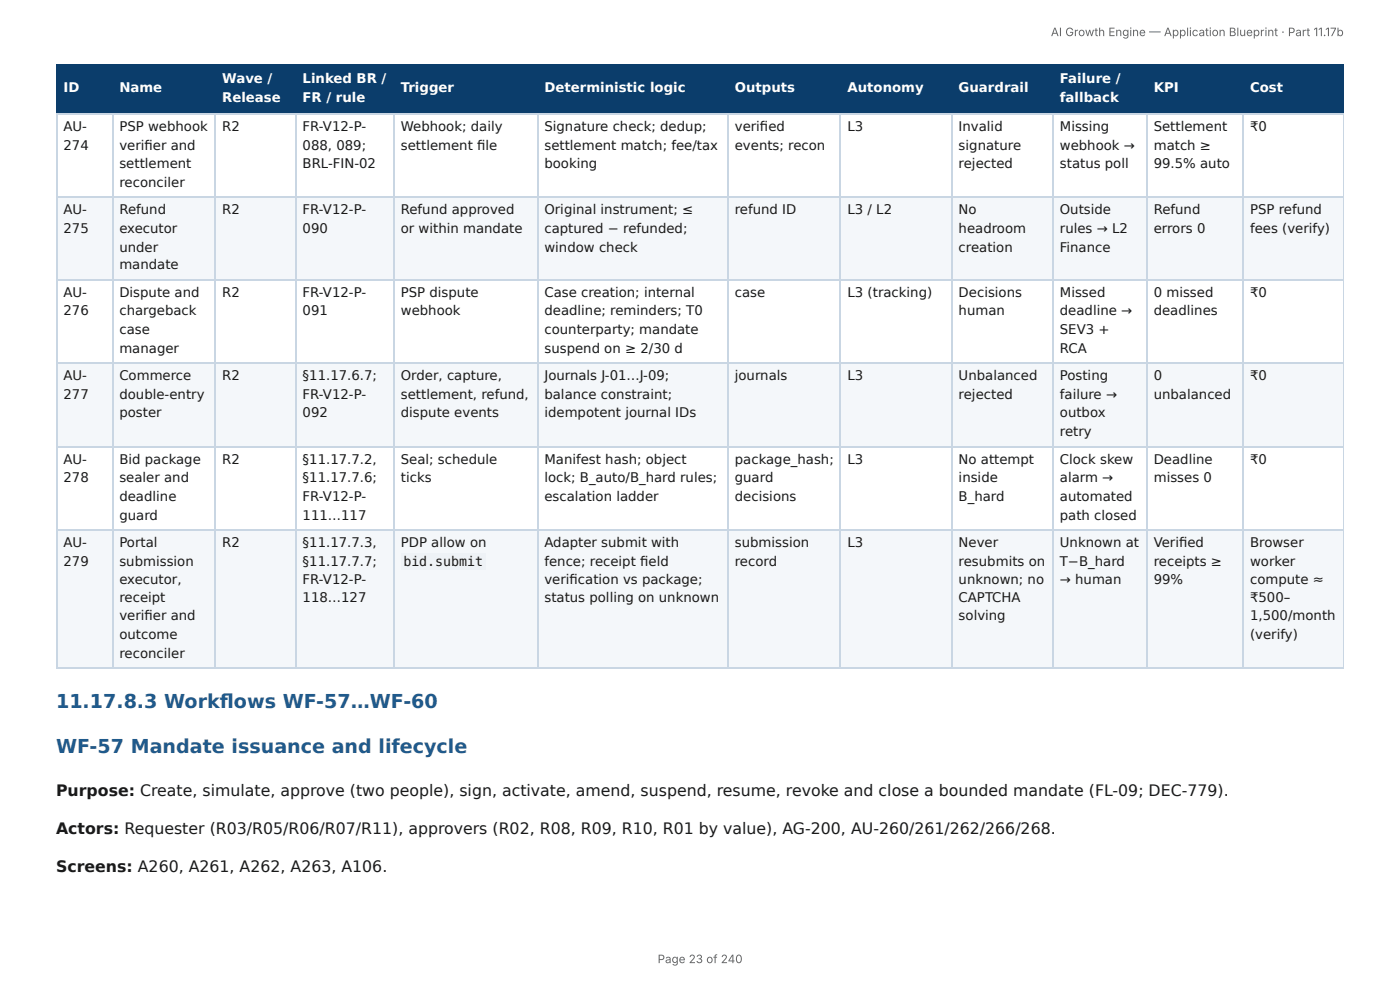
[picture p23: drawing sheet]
<svg xmlns="http://www.w3.org/2000/svg" width="297mm" height="210mm" viewBox="0 0 297 210" stroke-linecap="round" stroke-linejoin="round" font-family="sans-serif">
<defs><g id="words">
<g font-size="4.1" fill="#1f5a8c">
<text x="11.9" y="150.3">11.17.8.3 Workfl ows WF-57…WF-60</text>
<text x="11.9" y="159.8">WF-57 Mandate issuance and lifecycle</text>
</g>
<g font-size="3.3" fill="#1a1a1a">
<text x="11.9" y="169.1">Purpose: Create, simulate, approve (two people), sign, activate, amend, suspend, resume, revoke and close a bounded mandate (FL-09; DEC-779).</text>
<text x="11.9" y="177">Actors: Requester (R03/R05/R06/R07/R11), approvers (R02, R08, R09, R10, R01 by value), AG-200, AU-260/261/262/266/268.</text>
<text x="11.9" y="185.2">Screens: A260, A261, A262, A263, A106.</text>
</g>
<g font-size="2.8" fill="#fff">
<text x="47.2" y="17.7">Wave /</text>
<text x="64.3" y="17.7">Linked BR /</text>
<text x="225.1" y="17.7">Failure /</text>
<text x="13.5" y="19.6">ID</text>
<text x="25.4" y="19.6">Name</text>
<text x="47.2" y="21.7">Release</text>
<text x="64.3" y="21.7">FR / rule</text>
<text x="85.1" y="19.6">Trigger</text>
<text x="115.6" y="19.6">Deterministic logic</text>
<text x="156.1" y="19.6">Outputs</text>
<text x="180" y="19.6">Autonomy</text>
<text x="203.6" y="19.6">Guardrail</text>
<text x="225.1" y="21.7">fallback</text>
<text x="245" y="19.6">KPI</text>
<text x="265.5" y="19.6">Cost</text>
</g>
<g font-size="2.8" fill="#1a1a1a">
<text x="13.5" y="27.8">AU-</text>
<text x="25.4" y="27.8">PSP webhook</text>
<text x="47.2" y="27.8">R2</text>
<text x="64.3" y="27.8">FR-V12-P-</text>
<text x="85.1" y="27.8">Webhook; daily</text>
<text x="115.6" y="27.8">Signature check; dedup;</text>
<text x="156.1" y="27.8">verifi ed</text>
<text x="180" y="27.8">L3</text>
<text x="203.6" y="27.8">Invalid</text>
<text x="225.1" y="27.8">Missing</text>
<text x="245" y="27.8">Settlement</text>
<text x="265.5" y="27.8">₹0</text>
<text x="13.5" y="31.8">274</text>
<text x="25.4" y="31.8">verifi er and</text>
<text x="25.4" y="35.7">settlement</text>
<text x="64.3" y="31.8">088, 089;</text>
<text x="64.3" y="35.7">BRL-FIN-02</text>
<text x="85.1" y="31.8">settlement fi le</text>
<text x="115.6" y="31.8">settlement match; fee/tax</text>
<text x="115.6" y="35.7">booking</text>
<text x="156.1" y="31.8">events; recon</text>
<text x="203.6" y="31.8">signature</text>
<text x="203.6" y="35.7">rejected</text>
<text x="225.1" y="31.8">webhook →</text>
<text x="225.1" y="35.7">status poll</text>
<text x="245" y="31.8">match ≥</text>
<text x="245" y="35.7">99.5% auto</text>
<text x="25.4" y="39.7">reconciler</text>
<text x="13.5" y="45.5">AU-</text>
<text x="25.4" y="45.5">Refund</text>
<text x="47.2" y="45.5">R2</text>
<text x="64.3" y="45.5">FR-V12-P-</text>
<text x="85.1" y="45.5">Refund approved</text>
<text x="115.6" y="45.5">Original instrument; ≤</text>
<text x="156.1" y="45.5">refund ID</text>
<text x="180" y="45.5">L3 / L2</text>
<text x="203.6" y="45.5">No</text>
<text x="225.1" y="45.5">Outside</text>
<text x="245" y="45.5">Refund</text>
<text x="265.5" y="45.5">PSP refund</text>
<text x="13.5" y="49.5">275</text>
<text x="25.4" y="49.5">executor</text>
<text x="25.4" y="53.4">under</text>
<text x="64.3" y="49.5">090</text>
<text x="85.1" y="49.5">or within mandate</text>
<text x="115.6" y="49.5">captured − refunded;</text>
<text x="115.6" y="53.4">window check</text>
<text x="203.6" y="49.5">headroom</text>
<text x="203.6" y="53.4">creation</text>
<text x="225.1" y="49.5">rules → L2</text>
<text x="225.1" y="53.4">Finance</text>
<text x="245" y="49.5">errors 0</text>
<text x="265.5" y="49.5">fees (verify)</text>
<text x="25.4" y="57.2">mandate</text>
<text x="13.5" y="63">AU-</text>
<text x="25.4" y="63">Dispute and</text>
<text x="47.2" y="63">R2</text>
<text x="64.3" y="63">FR-V12-P-</text>
<text x="85.1" y="63">PSP dispute</text>
<text x="115.6" y="63">Case creation; internal</text>
<text x="156.1" y="63">case</text>
<text x="180" y="63">L3 (tracking)</text>
<text x="203.6" y="63">Decisions</text>
<text x="225.1" y="63">Missed</text>
<text x="245" y="63">0 missed</text>
<text x="265.5" y="63">₹0</text>
<text x="13.5" y="66.9">276</text>
<text x="25.4" y="66.9">chargeback</text>
<text x="25.4" y="70.9">case</text>
<text x="64.3" y="66.9">091</text>
<text x="85.1" y="66.9">webhook</text>
<text x="115.6" y="66.9">deadline; reminders; T0</text>
<text x="115.6" y="70.9">counterparty; mandate</text>
<text x="203.6" y="66.9">human</text>
<text x="225.1" y="66.9">deadline →</text>
<text x="225.1" y="70.9">SEV3 +</text>
<text x="245" y="66.9">deadlines</text>
<text x="25.4" y="74.9">manager</text>
<text x="115.6" y="74.9">suspend on ≥ 2/30 d</text>
<text x="225.1" y="74.9">RCA</text>
<text x="13.5" y="80.7">AU-</text>
<text x="25.4" y="80.7">Commerce</text>
<text x="47.2" y="80.7">R2</text>
<text x="64.3" y="80.7">§11.17.6.7;</text>
<text x="85.1" y="80.7">Order, capture,</text>
<text x="115.6" y="80.7">Journals J-01…J-09;</text>
<text x="156.1" y="80.7">journals</text>
<text x="180" y="80.7">L3</text>
<text x="203.6" y="80.7">Unbalanced</text>
<text x="225.1" y="80.7">Posting</text>
<text x="245" y="80.7">0</text>
<text x="265.5" y="80.7">₹0</text>
<text x="13.5" y="84.7">277</text>
<text x="25.4" y="84.7">double-entry</text>
<text x="25.4" y="88.6">poster</text>
<text x="64.3" y="84.7">FR-V12-P-</text>
<text x="64.3" y="88.6">092</text>
<text x="85.1" y="84.7">settlement, refund,</text>
<text x="85.1" y="88.6">dispute events</text>
<text x="115.6" y="84.7">balance constraint;</text>
<text x="115.6" y="88.6">idempotent journal IDs</text>
<text x="203.6" y="84.7">rejected</text>
<text x="225.1" y="84.7">failure →</text>
<text x="225.1" y="88.6">outbox</text>
<text x="245" y="84.7">unbalanced</text>
<text x="225.1" y="92.6">retry</text>
<text x="13.5" y="98.4">AU-</text>
<text x="25.4" y="98.4">Bid package</text>
<text x="47.2" y="98.4">R2</text>
<text x="64.3" y="98.4">§11.17.7.2,</text>
<text x="85.1" y="98.4">Seal; schedule</text>
<text x="115.6" y="98.4">Manifest hash; object</text>
<text x="156.1" y="98.4">package_hash;</text>
<text x="180" y="98.4">L3</text>
<text x="203.6" y="98.4">No attempt</text>
<text x="225.1" y="98.4">Clock skew</text>
<text x="245" y="98.4">Deadline</text>
<text x="265.5" y="98.4">₹0</text>
<text x="13.5" y="102.4">278</text>
<text x="25.4" y="102.4">sealer and</text>
<text x="25.4" y="106.4">deadline</text>
<text x="64.3" y="102.4">§11.17.7.6;</text>
<text x="64.3" y="106.4">FR-V12-P-</text>
<text x="85.1" y="102.4">ticks</text>
<text x="115.6" y="102.4">lock; B_auto/B_hard rules;</text>
<text x="115.6" y="106.4">escalation ladder</text>
<text x="156.1" y="102.4">guard</text>
<text x="156.1" y="106.4">decisions</text>
<text x="203.6" y="102.4">inside</text>
<text x="203.6" y="106.4">B_hard</text>
<text x="225.1" y="102.4">alarm →</text>
<text x="225.1" y="106.4">automated</text>
<text x="245" y="102.4">misses 0</text>
<text x="25.4" y="110.3">guard</text>
<text x="64.3" y="110.3">111…117</text>
<text x="225.1" y="110.3">path closed</text>
<text x="13.5" y="116.2">AU-</text>
<text x="25.4" y="116.2">Portal</text>
<text x="47.2" y="116.2">R2</text>
<text x="64.3" y="116.2">§11.17.7.3,</text>
<text x="85.1" y="116.2">PDP allow on</text>
<text x="115.6" y="116.2">Adapter submit with</text>
<text x="156.1" y="116.2">submission</text>
<text x="180" y="116.2">L3</text>
<text x="203.6" y="116.2">Never</text>
<text x="225.1" y="116.2">Unknown at</text>
<text x="245" y="116.2">Verifi ed</text>
<text x="265.5" y="116.2">Browser</text>
<text x="13.5" y="120.1">279</text>
<text x="25.4" y="120.1">submission</text>
<text x="25.4" y="124.1">executor,</text>
<text x="64.3" y="120.1">§11.17.7.7;</text>
<text x="64.3" y="124.1">FR-V12-P-</text>
<text x="85.7" y="120.1">bid.submit</text>
<text x="115.6" y="120.1">fence; receipt fi eld</text>
<text x="115.6" y="124.1">verifi cation vs package;</text>
<text x="156.1" y="120.1">record</text>
<text x="203.6" y="120.1">resubmits on</text>
<text x="203.6" y="124.1">unknown; no</text>
<text x="225.1" y="120.1">T−B_hard</text>
<text x="225.1" y="124.1">→ human</text>
<text x="245" y="120.1">receipts ≥</text>
<text x="245" y="124.1">99%</text>
<text x="265.5" y="120.1">worker</text>
<text x="265.5" y="124.1">compute ≈</text>
<text x="25.4" y="127.8">receipt</text>
<text x="25.4" y="131.8">verifi er and</text>
<text x="64.3" y="127.8">118…127</text>
<text x="115.6" y="127.8">status polling on unknown</text>
<text x="203.6" y="127.8">CAPTCHA</text>
<text x="203.6" y="131.8">solving</text>
<text x="265.5" y="127.8">₹500–</text>
<text x="265.5" y="131.8">1,500/month</text>
<text x="25.4" y="135.7">outcome</text>
<text x="265.5" y="135.7">(verify)</text>
<text x="25.4" y="139.7">reconciler</text>
</g>
<g font-size="2.5" fill="#666">
<text x="223.2" y="7.7">AI Growth Engine — Application Blueprint · Part 11.17b</text>
<text x="139.7" y="204.5">Page 23 of 240</text>
</g>
</g></defs>
<g fill="#0b3d6b">
<path d="M12.2 14h11.6v10.1h-11.6z"/>
<path d="M23.8 14h22v10.1h-22z"/>
<path d="M45.8 14h16.9v10.1h-16.9z"/>
<path d="M62.7 14h20.9v10.1h-20.9z"/>
<path d="M83.6 14h30.7v10.1h-30.7z"/>
<path d="M114.3 14h40.2v10.1h-40.2z"/>
<path d="M154.5 14h24.1v10.1h-24.1z"/>
<path d="M178.6 14h23.5v10.1h-23.5z"/>
<path d="M202.1 14h21.5v10.1h-21.5z"/>
<path d="M223.6 14h20.1v10.1h-20.1z"/>
<path d="M243.7 14h20.4v10.1h-20.4z"/>
<path d="M264.1 14h21.3v10.1h-21.3z"/>
</g>
<g fill="#f4f7fa">
<path d="M12.2 41.8h11.6v17.7h-11.6z"/>
<path d="M23.8 41.8h22v17.7h-22z"/>
<path d="M45.8 41.8h16.9v17.7h-16.9z"/>
<path d="M62.7 41.8h20.9v17.7h-20.9z"/>
<path d="M83.6 41.8h30.7v17.7h-30.7z"/>
<path d="M114.3 41.8h40.2v17.7h-40.2z"/>
<path d="M154.5 41.8h24.1v17.7h-24.1z"/>
<path d="M178.6 41.8h23.5v17.7h-23.5z"/>
<path d="M202.1 41.8h21.5v17.7h-21.5z"/>
<path d="M223.6 41.8h20.1v17.7h-20.1z"/>
<path d="M243.7 41.8h20.4v17.7h-20.4z"/>
<path d="M264.1 41.8h21.3v17.7h-21.3z"/>
<path d="M12.2 77.3h11.6v17.4h-11.6z"/>
<path d="M23.8 77.3h22v17.4h-22z"/>
<path d="M45.8 77.3h16.9v17.4h-16.9z"/>
<path d="M62.7 77.3h20.9v17.4h-20.9z"/>
<path d="M83.6 77.3h30.7v17.4h-30.7z"/>
<path d="M114.3 77.3h40.2v17.4h-40.2z"/>
<path d="M154.5 77.3h24.1v17.4h-24.1z"/>
<path d="M178.6 77.3h23.5v17.4h-23.5z"/>
<path d="M202.1 77.3h21.5v17.4h-21.5z"/>
<path d="M223.6 77.3h20.1v17.4h-20.1z"/>
<path d="M243.7 77.3h20.4v17.4h-20.4z"/>
<path d="M264.1 77.3h21.3v17.4h-21.3z"/>
<path d="M12.2 112.4h11.6v29.7h-11.6z"/>
<path d="M23.8 112.4h22v29.7h-22z"/>
<path d="M45.8 112.4h16.9v29.7h-16.9z"/>
<path d="M62.7 112.4h20.9v29.7h-20.9z"/>
<path d="M83.6 112.4h30.7v29.7h-30.7z"/>
<path d="M114.3 112.4h40.2v29.7h-40.2z"/>
<path d="M154.5 112.4h24.1v29.7h-24.1z"/>
<path d="M178.6 112.4h23.5v29.7h-23.5z"/>
<path d="M202.1 112.4h21.5v29.7h-21.5z"/>
<path d="M223.6 112.4h20.1v29.7h-20.1z"/>
<path d="M243.7 112.4h20.4v29.7h-20.4z"/>
<path d="M264.1 112.4h21.3v29.7h-21.3z"/>
</g>
<g fill="none" stroke="#0b3d6b" stroke-width=".26">
<path d="M11.9 13.9h273.5M12 13.8v10.5M23.9 13.8v10.5M45.6 13.8v10.5M62.8 13.8v10.5M83.7 13.8v10.5M114.2 13.8v10.5M154.6 13.8v10.5M178.5 13.8v10.5M202.3 13.8v10.5M223.7 13.8v10.5M243.5 13.8v10.5"/>
<path d="M263.9 13.8v10.5M11.9 24.2h273.5"/>
</g>
<path d="M285.3 13.8v10.5" fill="none" stroke="#0b3d6b" stroke-width=".21"/>
<g fill="none" stroke="#c9d6e3" stroke-width=".26">
<path d="M11.9 24.2h273.5M12 24.3v117.8M23.9 24.3v117.8M45.6 24.3v117.8M62.8 24.3v117.8M83.7 24.3v117.8M114.2 24.3v117.8M154.6 24.3v117.8M178.5 24.3v117.8M202.3 24.3v117.8M223.7 24.3v117.8M243.5 24.3v117.8"/>
<path d="M263.9 24.3v117.8M11.9 41.9h273.5M11.9 59.4h273.5M11.9 77.1h273.5M11.9 94.9h273.5M11.9 112.6h273.5M11.9 141.9h273.5"/>
</g>
<path d="M285.3 24.3v117.8" fill="none" stroke="#c9d6e3" stroke-width=".21"/>
<path d="M85.2 117.5h18v3.4h-18z" fill="#eef2f6"/>
<use href="#words"/>
</svg>
